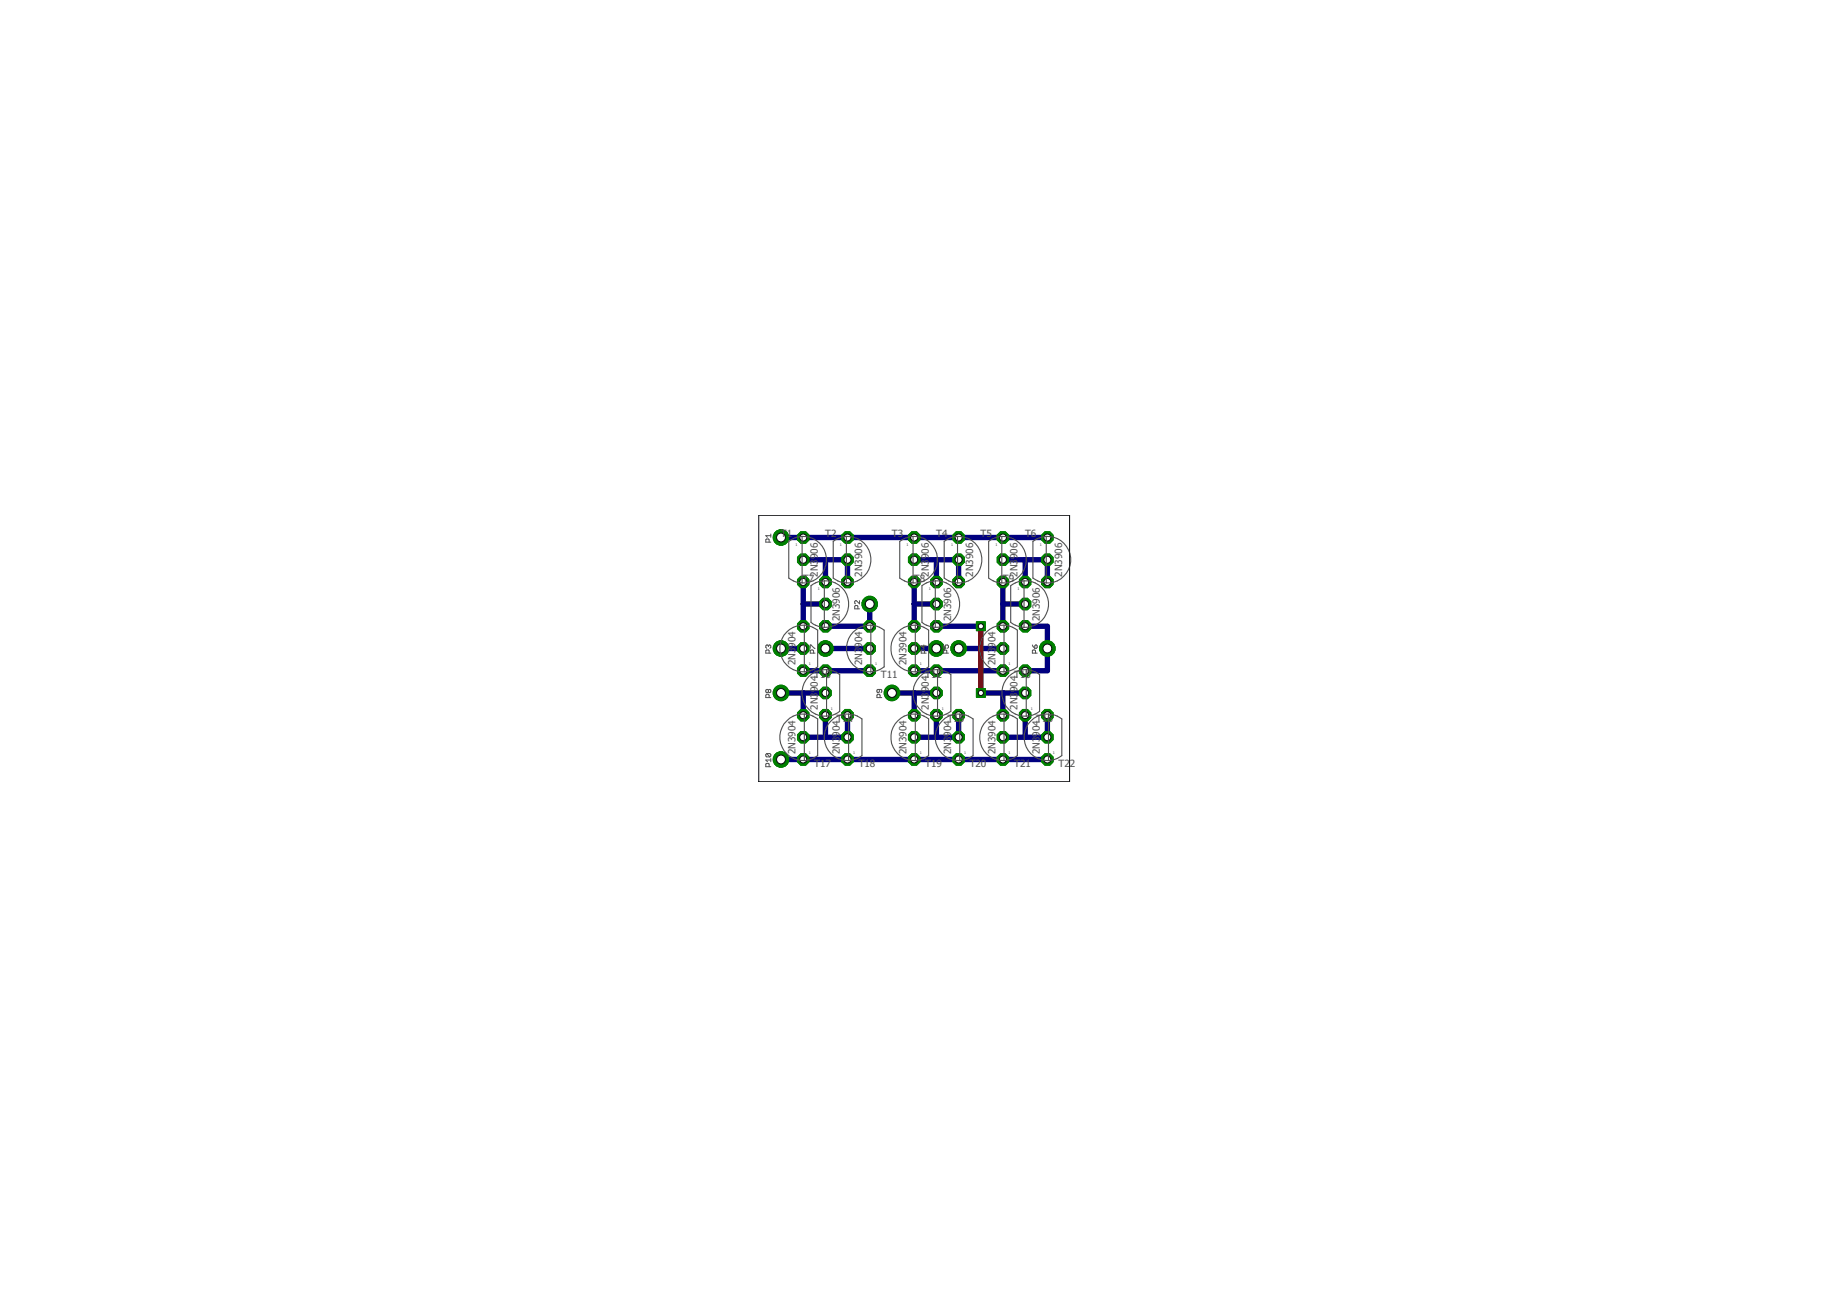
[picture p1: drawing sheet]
<svg xmlns="http://www.w3.org/2000/svg" width="210mm" height="148mm" viewBox="0 0 210 148" stroke-linecap="round" stroke-linejoin="round" font-family="sans-serif">
<defs><g id="words">
<g font-size="1.1" fill="#505050">
<text x="89.2" y="61.4">T1</text>
<text x="93.4" y="65.9" transform="rotate(-90 93.4 65.9)">2N3</text>
<text x="93.4" y="63.9" transform="rotate(-90 93.4 63.9)">906</text>
<text x="94.3" y="61.4">T2</text>
<text x="98.5" y="65.9" transform="rotate(-90 98.5 65.9)">2N3906</text>
<text x="101.9" y="61.4">T3</text>
<text x="106.1" y="65.9" transform="rotate(-90 106.1 65.9)">2N3</text>
<text x="106.1" y="63.9" transform="rotate(-90 106.1 63.9)">906</text>
<text x="107" y="61.4">T4</text>
<text x="111.2" y="65.9" transform="rotate(-90 111.2 65.9)">2N3906</text>
<text x="112" y="61.4">T5</text>
<text x="116.3" y="65.9" transform="rotate(-90 116.3 65.9)">2N3</text>
<text x="116.3" y="63.9" transform="rotate(-90 116.3 63.9)">906</text>
<text x="117.1" y="61.4">T6</text>
<text x="121.4" y="65.9" transform="rotate(-90 121.4 65.9)">2N3906</text>
<text x="91.8" y="66.5">T7</text>
<text x="96" y="70.9" transform="rotate(-90 96 70.9)">2N3906</text>
<text x="104.4" y="66.5">T8</text>
<text x="108.7" y="70.9" transform="rotate(-90 108.7 70.9)">2N3906</text>
<text x="114.6" y="66.5">T9</text>
<text x="118.8" y="70.9" transform="rotate(-90 118.8 70.9)">2N3906</text>
<text x="90.9" y="76" transform="rotate(-90 90.9 76)">2N3</text>
<text x="90.9" y="74" transform="rotate(-90 90.9 74)">904</text>
<text x="93" y="77.4">T10</text>
<text x="98.5" y="76" transform="rotate(-90 98.5 76)">2N3</text>
<text x="98.5" y="74" transform="rotate(-90 98.5 74)">904</text>
<text x="100.7" y="77.4">T11</text>
<text x="103.6" y="76" transform="rotate(-90 103.6 76)">2N3904</text>
<text x="105.7" y="77.4">T12</text>
<text x="113.7" y="76" transform="rotate(-90 113.7 76)">2N3</text>
<text x="113.7" y="74" transform="rotate(-90 113.7 74)">904</text>
<text x="115.9" y="77.4">T13</text>
<text x="93.4" y="81.1" transform="rotate(-90 93.4 81.1)">2N3</text>
<text x="93.4" y="79.1" transform="rotate(-90 93.4 79.1)">904</text>
<text x="95.6" y="82.5">T1</text>
<text x="96.9" y="82.5">4</text>
<text x="106.1" y="81.1" transform="rotate(-90 106.1 81.1)">2N3</text>
<text x="106.1" y="79.1" transform="rotate(-90 106.1 79.1)">904</text>
<text x="108.3" y="82.5">T1</text>
<text x="109.6" y="82.5">5</text>
<text x="116.3" y="81.1" transform="rotate(-90 116.3 81.1)">2N3</text>
<text x="116.3" y="79.1" transform="rotate(-90 116.3 79.1)">904</text>
<text x="118.4" y="82.5">T1</text>
<text x="119.7" y="82.5">6</text>
<text x="90.9" y="86.1" transform="rotate(-90 90.9 86.1)">2N3904</text>
<text x="93" y="87.6">T17</text>
<text x="96" y="86.1" transform="rotate(-90 96 86.1)">2N3</text>
<text x="96" y="84.1" transform="rotate(-90 96 84.1)">904</text>
<text x="98.1" y="87.6">T18</text>
<text x="103.6" y="86.1" transform="rotate(-90 103.6 86.1)">2N3904</text>
<text x="105.7" y="87.6">T19</text>
<text x="108.7" y="86.1" transform="rotate(-90 108.7 86.1)">2N3</text>
<text x="108.7" y="84.1" transform="rotate(-90 108.7 84.1)">904</text>
<text x="110.8" y="87.6">T20</text>
<text x="113.7" y="86.1" transform="rotate(-90 113.7 86.1)">2N3904</text>
<text x="115.9" y="87.6">T21</text>
<text x="118.8" y="86.1" transform="rotate(-90 118.8 86.1)">2N3</text>
<text x="118.8" y="84.1" transform="rotate(-90 118.8 84.1)">904</text>
<text x="120.9" y="87.6">T2</text>
<text x="122.2" y="87.6">2</text>
</g>
<g font-size=".4" fill="#505050">
<text x="90.9" y="62.3">1</text>
<text x="96" y="62.3">1</text>
<text x="103.6" y="62.3">1</text>
<text x="108.7" y="62.3">1</text>
<text x="113.7" y="62.3">1</text>
<text x="118.8" y="62.3">1</text>
<text x="93.4" y="67.4">1</text>
<text x="106.1" y="67.4">1</text>
<text x="116.3" y="67.4">1</text>
<text x="92.4" y="76">1</text>
<text x="100" y="76">1</text>
<text x="105.1" y="76">1</text>
<text x="115.2" y="76">1</text>
<text x="94.9" y="81.1">1</text>
<text x="107.6" y="81.1">1</text>
<text x="117.8" y="81.1">1</text>
<text x="92.4" y="86.1">1</text>
<text x="97.5" y="86.1">1</text>
<text x="105.1" y="86.1">1</text>
<text x="110.2" y="86.1">1</text>
<text x="115.2" y="86.1">1</text>
<text x="120.3" y="86.1">1</text>
</g>
</g></defs>
<g fill="none" stroke="#000080" stroke-width=".61">
<path d="M89.2 61.4h30.5M89.2 74.1h2.6M89.2 79.2h5.1M91.8 63.9h5v2.6M91.8 66.5v5M91.8 79.2v2.5M91.8 69h2.5M91.8 76.6h7.6M94.3 63.9v2.6M94.3 74.1h5.1M99.4 69v2.5h-5.1M101.9 79.2h5.1"/>
<path d="M104.5 63.9h5v2.6M104.5 69h2.5M104.5 74.1h2.5M104.5 76.6h10.1M104.5 66.5v5M104.5 79.2v2.5M107 63.9v2.6M107 71.5h5.1M109.5 74.1h5.1M112.1 79.2h5M114.6 63.9h5.1v2.6M114.6 69h2.5"/>
<path d="M114.6 66.5v5M114.6 79.2v2.5M117.1 71.5h2.6v5.1h-2.6M117.1 63.9v2.6M89.2 86.8h30.5M94.3 81.7v2.5M96.8 81.7v2.5h-5M107 81.7v2.5M109.5 81.7v2.5h-5M117.1 81.7v2.5M119.7 81.7v2.5h-5.1"/>
</g>
<circle cx="89.2" cy="61.4" r=".89" fill="#008000" stroke="#008000" stroke-width=".11"/>
<circle cx="89.2" cy="61.4" r=".51" fill="#fff" stroke="#000" stroke-width=".11"/>
<circle cx="89.2" cy="86.8" r=".89" fill="#008000" stroke="#008000" stroke-width=".11"/>
<circle cx="89.2" cy="86.8" r=".51" fill="#fff" stroke="#000" stroke-width=".11"/>
<circle cx="99.4" cy="69" r=".89" fill="#008000" stroke="#008000" stroke-width=".11"/>
<circle cx="99.4" cy="69" r=".51" fill="#fff" stroke="#000" stroke-width=".11"/>
<circle cx="89.2" cy="74.1" r=".89" fill="#008000" stroke="#008000" stroke-width=".11"/>
<circle cx="89.2" cy="74.1" r=".51" fill="#fff" stroke="#000" stroke-width=".11"/>
<circle cx="107" cy="74.1" r=".89" fill="#008000" stroke="#008000" stroke-width=".11"/>
<circle cx="107" cy="74.1" r=".51" fill="#fff" stroke="#000" stroke-width=".11"/>
<circle cx="109.5" cy="74.1" r=".89" fill="#008000" stroke="#008000" stroke-width=".11"/>
<circle cx="109.5" cy="74.1" r=".51" fill="#fff" stroke="#000" stroke-width=".11"/>
<circle cx="119.7" cy="74.1" r=".89" fill="#008000" stroke="#008000" stroke-width=".11"/>
<circle cx="119.7" cy="74.1" r=".51" fill="#fff" stroke="#000" stroke-width=".11"/>
<circle cx="94.3" cy="74.1" r=".89" fill="#008000" stroke="#008000" stroke-width=".11"/>
<circle cx="94.3" cy="74.1" r=".51" fill="#fff" stroke="#000" stroke-width=".11"/>
<circle cx="89.2" cy="79.2" r=".89" fill="#008000" stroke="#008000" stroke-width=".11"/>
<circle cx="89.2" cy="79.2" r=".51" fill="#fff" stroke="#000" stroke-width=".11"/>
<circle cx="101.9" cy="79.2" r=".89" fill="#008000" stroke="#008000" stroke-width=".11"/>
<circle cx="101.9" cy="79.2" r=".51" fill="#fff" stroke="#000" stroke-width=".11"/>
<circle cx="91.8" cy="66.5" r=".71" fill="#008000" stroke="#008000" stroke-width=".11"/>
<circle cx="91.8" cy="66.5" r=".4" fill="#fff" stroke="#000" stroke-width=".11"/>
<circle cx="91.8" cy="61.4" r=".71" fill="#008000" stroke="#008000" stroke-width=".11"/>
<circle cx="91.8" cy="61.4" r=".4" fill="#fff" stroke="#000" stroke-width=".11"/>
<circle cx="91.8" cy="63.9" r=".71" fill="#008000" stroke="#008000" stroke-width=".11"/>
<circle cx="91.8" cy="63.9" r=".4" fill="#fff" stroke="#000" stroke-width=".11"/>
<circle cx="91.8" cy="71.5" r=".71" fill="#008000" stroke="#008000" stroke-width=".11"/>
<circle cx="91.8" cy="71.5" r=".4" fill="#fff" stroke="#000" stroke-width=".11"/>
<circle cx="91.8" cy="76.6" r=".71" fill="#008000" stroke="#008000" stroke-width=".11"/>
<circle cx="91.8" cy="76.6" r=".4" fill="#fff" stroke="#000" stroke-width=".11"/>
<circle cx="91.8" cy="74.1" r=".71" fill="#008000" stroke="#008000" stroke-width=".11"/>
<circle cx="91.8" cy="74.1" r=".4" fill="#fff" stroke="#000" stroke-width=".11"/>
<circle cx="99.4" cy="71.5" r=".71" fill="#008000" stroke="#008000" stroke-width=".11"/>
<circle cx="99.4" cy="71.5" r=".4" fill="#fff" stroke="#000" stroke-width=".11"/>
<circle cx="99.4" cy="76.6" r=".71" fill="#008000" stroke="#008000" stroke-width=".11"/>
<circle cx="99.4" cy="76.6" r=".4" fill="#fff" stroke="#000" stroke-width=".11"/>
<circle cx="99.4" cy="74.1" r=".71" fill="#008000" stroke="#008000" stroke-width=".11"/>
<circle cx="99.4" cy="74.1" r=".4" fill="#fff" stroke="#000" stroke-width=".11"/>
<circle cx="104.5" cy="71.5" r=".71" fill="#008000" stroke="#008000" stroke-width=".11"/>
<circle cx="104.5" cy="71.5" r=".4" fill="#fff" stroke="#000" stroke-width=".11"/>
<circle cx="104.5" cy="76.6" r=".71" fill="#008000" stroke="#008000" stroke-width=".11"/>
<circle cx="104.5" cy="76.6" r=".4" fill="#fff" stroke="#000" stroke-width=".11"/>
<circle cx="104.5" cy="74.1" r=".71" fill="#008000" stroke="#008000" stroke-width=".11"/>
<circle cx="104.5" cy="74.1" r=".4" fill="#fff" stroke="#000" stroke-width=".11"/>
<circle cx="114.6" cy="71.5" r=".71" fill="#008000" stroke="#008000" stroke-width=".11"/>
<circle cx="114.6" cy="71.5" r=".4" fill="#fff" stroke="#000" stroke-width=".11"/>
<circle cx="114.6" cy="76.6" r=".71" fill="#008000" stroke="#008000" stroke-width=".11"/>
<circle cx="114.6" cy="76.6" r=".4" fill="#fff" stroke="#000" stroke-width=".11"/>
<circle cx="114.6" cy="74.1" r=".71" fill="#008000" stroke="#008000" stroke-width=".11"/>
<circle cx="114.6" cy="74.1" r=".4" fill="#fff" stroke="#000" stroke-width=".11"/>
<circle cx="94.3" cy="76.6" r=".71" fill="#008000" stroke="#008000" stroke-width=".11"/>
<circle cx="94.3" cy="76.6" r=".4" fill="#fff" stroke="#000" stroke-width=".11"/>
<circle cx="94.3" cy="81.7" r=".71" fill="#008000" stroke="#008000" stroke-width=".11"/>
<circle cx="94.3" cy="81.7" r=".4" fill="#fff" stroke="#000" stroke-width=".11"/>
<circle cx="94.3" cy="79.2" r=".71" fill="#008000" stroke="#008000" stroke-width=".11"/>
<circle cx="94.3" cy="79.2" r=".4" fill="#fff" stroke="#000" stroke-width=".11"/>
<circle cx="107" cy="76.6" r=".71" fill="#008000" stroke="#008000" stroke-width=".11"/>
<circle cx="107" cy="76.6" r=".4" fill="#fff" stroke="#000" stroke-width=".11"/>
<circle cx="107" cy="81.7" r=".71" fill="#008000" stroke="#008000" stroke-width=".11"/>
<circle cx="107" cy="81.7" r=".4" fill="#fff" stroke="#000" stroke-width=".11"/>
<circle cx="107" cy="79.2" r=".71" fill="#008000" stroke="#008000" stroke-width=".11"/>
<circle cx="107" cy="79.2" r=".4" fill="#fff" stroke="#000" stroke-width=".11"/>
<circle cx="117.1" cy="76.6" r=".71" fill="#008000" stroke="#008000" stroke-width=".11"/>
<circle cx="117.1" cy="76.6" r=".4" fill="#fff" stroke="#000" stroke-width=".11"/>
<circle cx="117.1" cy="81.7" r=".71" fill="#008000" stroke="#008000" stroke-width=".11"/>
<circle cx="117.1" cy="81.7" r=".4" fill="#fff" stroke="#000" stroke-width=".11"/>
<circle cx="117.1" cy="79.2" r=".71" fill="#008000" stroke="#008000" stroke-width=".11"/>
<circle cx="117.1" cy="79.2" r=".4" fill="#fff" stroke="#000" stroke-width=".11"/>
<circle cx="91.8" cy="81.7" r=".71" fill="#008000" stroke="#008000" stroke-width=".11"/>
<circle cx="91.8" cy="81.7" r=".4" fill="#fff" stroke="#000" stroke-width=".11"/>
<circle cx="91.8" cy="86.8" r=".71" fill="#008000" stroke="#008000" stroke-width=".11"/>
<circle cx="91.8" cy="86.8" r=".4" fill="#fff" stroke="#000" stroke-width=".11"/>
<circle cx="91.8" cy="84.2" r=".71" fill="#008000" stroke="#008000" stroke-width=".11"/>
<circle cx="91.8" cy="84.2" r=".4" fill="#fff" stroke="#000" stroke-width=".11"/>
<circle cx="96.8" cy="81.7" r=".71" fill="#008000" stroke="#008000" stroke-width=".11"/>
<circle cx="96.8" cy="81.7" r=".4" fill="#fff" stroke="#000" stroke-width=".11"/>
<circle cx="96.8" cy="86.8" r=".71" fill="#008000" stroke="#008000" stroke-width=".11"/>
<circle cx="96.8" cy="86.8" r=".4" fill="#fff" stroke="#000" stroke-width=".11"/>
<circle cx="96.8" cy="84.2" r=".71" fill="#008000" stroke="#008000" stroke-width=".11"/>
<circle cx="96.8" cy="84.2" r=".4" fill="#fff" stroke="#000" stroke-width=".11"/>
<circle cx="104.5" cy="81.7" r=".71" fill="#008000" stroke="#008000" stroke-width=".11"/>
<circle cx="104.5" cy="81.7" r=".4" fill="#fff" stroke="#000" stroke-width=".11"/>
<circle cx="104.5" cy="86.8" r=".71" fill="#008000" stroke="#008000" stroke-width=".11"/>
<circle cx="104.5" cy="86.8" r=".4" fill="#fff" stroke="#000" stroke-width=".11"/>
<circle cx="104.5" cy="84.2" r=".71" fill="#008000" stroke="#008000" stroke-width=".11"/>
<circle cx="104.5" cy="84.2" r=".4" fill="#fff" stroke="#000" stroke-width=".11"/>
<circle cx="96.8" cy="66.5" r=".71" fill="#008000" stroke="#008000" stroke-width=".11"/>
<circle cx="96.8" cy="66.5" r=".4" fill="#fff" stroke="#000" stroke-width=".11"/>
<circle cx="96.8" cy="61.4" r=".71" fill="#008000" stroke="#008000" stroke-width=".11"/>
<circle cx="96.8" cy="61.4" r=".4" fill="#fff" stroke="#000" stroke-width=".11"/>
<circle cx="96.8" cy="63.9" r=".71" fill="#008000" stroke="#008000" stroke-width=".11"/>
<circle cx="96.8" cy="63.9" r=".4" fill="#fff" stroke="#000" stroke-width=".11"/>
<circle cx="109.5" cy="81.7" r=".71" fill="#008000" stroke="#008000" stroke-width=".11"/>
<circle cx="109.5" cy="81.7" r=".4" fill="#fff" stroke="#000" stroke-width=".11"/>
<circle cx="109.5" cy="86.8" r=".71" fill="#008000" stroke="#008000" stroke-width=".11"/>
<circle cx="109.5" cy="86.8" r=".4" fill="#fff" stroke="#000" stroke-width=".11"/>
<circle cx="109.5" cy="84.2" r=".71" fill="#008000" stroke="#008000" stroke-width=".11"/>
<circle cx="109.5" cy="84.2" r=".4" fill="#fff" stroke="#000" stroke-width=".11"/>
<circle cx="114.6" cy="81.7" r=".71" fill="#008000" stroke="#008000" stroke-width=".11"/>
<circle cx="114.6" cy="81.7" r=".4" fill="#fff" stroke="#000" stroke-width=".11"/>
<circle cx="114.6" cy="86.8" r=".71" fill="#008000" stroke="#008000" stroke-width=".11"/>
<circle cx="114.6" cy="86.8" r=".4" fill="#fff" stroke="#000" stroke-width=".11"/>
<circle cx="114.6" cy="84.2" r=".71" fill="#008000" stroke="#008000" stroke-width=".11"/>
<circle cx="114.6" cy="84.2" r=".4" fill="#fff" stroke="#000" stroke-width=".11"/>
<circle cx="119.7" cy="81.7" r=".71" fill="#008000" stroke="#008000" stroke-width=".11"/>
<circle cx="119.7" cy="81.7" r=".4" fill="#fff" stroke="#000" stroke-width=".11"/>
<circle cx="119.7" cy="86.8" r=".71" fill="#008000" stroke="#008000" stroke-width=".11"/>
<circle cx="119.7" cy="86.8" r=".4" fill="#fff" stroke="#000" stroke-width=".11"/>
<circle cx="119.7" cy="84.2" r=".71" fill="#008000" stroke="#008000" stroke-width=".11"/>
<circle cx="119.7" cy="84.2" r=".4" fill="#fff" stroke="#000" stroke-width=".11"/>
<circle cx="104.5" cy="66.5" r=".71" fill="#008000" stroke="#008000" stroke-width=".11"/>
<circle cx="104.5" cy="66.5" r=".4" fill="#fff" stroke="#000" stroke-width=".11"/>
<circle cx="104.5" cy="61.4" r=".71" fill="#008000" stroke="#008000" stroke-width=".11"/>
<circle cx="104.5" cy="61.4" r=".4" fill="#fff" stroke="#000" stroke-width=".11"/>
<circle cx="104.5" cy="63.9" r=".71" fill="#008000" stroke="#008000" stroke-width=".11"/>
<circle cx="104.5" cy="63.9" r=".4" fill="#fff" stroke="#000" stroke-width=".11"/>
<circle cx="109.5" cy="66.5" r=".71" fill="#008000" stroke="#008000" stroke-width=".11"/>
<circle cx="109.5" cy="66.5" r=".4" fill="#fff" stroke="#000" stroke-width=".11"/>
<circle cx="109.5" cy="61.4" r=".71" fill="#008000" stroke="#008000" stroke-width=".11"/>
<circle cx="109.5" cy="61.4" r=".4" fill="#fff" stroke="#000" stroke-width=".11"/>
<circle cx="109.5" cy="63.9" r=".71" fill="#008000" stroke="#008000" stroke-width=".11"/>
<circle cx="109.5" cy="63.9" r=".4" fill="#fff" stroke="#000" stroke-width=".11"/>
<circle cx="114.6" cy="66.5" r=".71" fill="#008000" stroke="#008000" stroke-width=".11"/>
<circle cx="114.6" cy="66.5" r=".4" fill="#fff" stroke="#000" stroke-width=".11"/>
<circle cx="114.6" cy="61.4" r=".71" fill="#008000" stroke="#008000" stroke-width=".11"/>
<circle cx="114.6" cy="61.4" r=".4" fill="#fff" stroke="#000" stroke-width=".11"/>
<circle cx="114.6" cy="63.9" r=".71" fill="#008000" stroke="#008000" stroke-width=".11"/>
<circle cx="114.6" cy="63.9" r=".4" fill="#fff" stroke="#000" stroke-width=".11"/>
<circle cx="119.7" cy="66.5" r=".71" fill="#008000" stroke="#008000" stroke-width=".11"/>
<circle cx="119.7" cy="66.5" r=".4" fill="#fff" stroke="#000" stroke-width=".11"/>
<circle cx="119.7" cy="61.4" r=".71" fill="#008000" stroke="#008000" stroke-width=".11"/>
<circle cx="119.7" cy="61.4" r=".4" fill="#fff" stroke="#000" stroke-width=".11"/>
<circle cx="119.7" cy="63.9" r=".71" fill="#008000" stroke="#008000" stroke-width=".11"/>
<circle cx="119.7" cy="63.9" r=".4" fill="#fff" stroke="#000" stroke-width=".11"/>
<circle cx="94.3" cy="71.5" r=".71" fill="#008000" stroke="#008000" stroke-width=".11"/>
<circle cx="94.3" cy="71.5" r=".4" fill="#fff" stroke="#000" stroke-width=".11"/>
<circle cx="94.3" cy="66.5" r=".71" fill="#008000" stroke="#008000" stroke-width=".11"/>
<circle cx="94.3" cy="66.5" r=".4" fill="#fff" stroke="#000" stroke-width=".11"/>
<circle cx="94.3" cy="69" r=".71" fill="#008000" stroke="#008000" stroke-width=".11"/>
<circle cx="94.3" cy="69" r=".4" fill="#fff" stroke="#000" stroke-width=".11"/>
<circle cx="107" cy="71.5" r=".71" fill="#008000" stroke="#008000" stroke-width=".11"/>
<circle cx="107" cy="71.5" r=".4" fill="#fff" stroke="#000" stroke-width=".11"/>
<circle cx="107" cy="66.5" r=".71" fill="#008000" stroke="#008000" stroke-width=".11"/>
<circle cx="107" cy="66.5" r=".4" fill="#fff" stroke="#000" stroke-width=".11"/>
<circle cx="107" cy="69" r=".71" fill="#008000" stroke="#008000" stroke-width=".11"/>
<circle cx="107" cy="69" r=".4" fill="#fff" stroke="#000" stroke-width=".11"/>
<circle cx="117.1" cy="71.5" r=".71" fill="#008000" stroke="#008000" stroke-width=".11"/>
<circle cx="117.1" cy="71.5" r=".4" fill="#fff" stroke="#000" stroke-width=".11"/>
<circle cx="117.1" cy="66.5" r=".71" fill="#008000" stroke="#008000" stroke-width=".11"/>
<circle cx="117.1" cy="66.5" r=".4" fill="#fff" stroke="#000" stroke-width=".11"/>
<circle cx="117.1" cy="69" r=".71" fill="#008000" stroke="#008000" stroke-width=".11"/>
<circle cx="117.1" cy="69" r=".4" fill="#fff" stroke="#000" stroke-width=".11"/>
<path d="M111.6 78.7h1v1h-1z" fill="#008000" stroke="#008000" stroke-width=".11"/>
<circle cx="112.1" cy="79.2" r=".3" fill="#fff" stroke="#000" stroke-width=".11"/>
<path d="M111.6 71h1v1.1h-1z" fill="#008000" stroke="#008000" stroke-width=".11"/>
<circle cx="112.1" cy="71.5" r=".3" fill="#fff" stroke="#000" stroke-width=".11"/>
<path d="M112.1 71.5v7.7" fill="none" stroke="#800000" stroke-width=".61"/>
<circle cx="89.2" cy="61.4" r=".89" fill="#008000" stroke="#008000" stroke-width=".11"/>
<circle cx="89.2" cy="61.4" r=".51" fill="#fff" stroke="#000" stroke-width=".11"/>
<circle cx="89.2" cy="86.8" r=".89" fill="#008000" stroke="#008000" stroke-width=".11"/>
<circle cx="89.2" cy="86.8" r=".51" fill="#fff" stroke="#000" stroke-width=".11"/>
<circle cx="99.4" cy="69" r=".89" fill="#008000" stroke="#008000" stroke-width=".11"/>
<circle cx="99.4" cy="69" r=".51" fill="#fff" stroke="#000" stroke-width=".11"/>
<circle cx="89.2" cy="74.1" r=".89" fill="#008000" stroke="#008000" stroke-width=".11"/>
<circle cx="89.2" cy="74.1" r=".51" fill="#fff" stroke="#000" stroke-width=".11"/>
<circle cx="107" cy="74.1" r=".89" fill="#008000" stroke="#008000" stroke-width=".11"/>
<circle cx="107" cy="74.1" r=".51" fill="#fff" stroke="#000" stroke-width=".11"/>
<circle cx="109.5" cy="74.1" r=".89" fill="#008000" stroke="#008000" stroke-width=".11"/>
<circle cx="109.5" cy="74.1" r=".51" fill="#fff" stroke="#000" stroke-width=".11"/>
<circle cx="119.7" cy="74.1" r=".89" fill="#008000" stroke="#008000" stroke-width=".11"/>
<circle cx="119.7" cy="74.1" r=".51" fill="#fff" stroke="#000" stroke-width=".11"/>
<circle cx="94.3" cy="74.1" r=".89" fill="#008000" stroke="#008000" stroke-width=".11"/>
<circle cx="94.3" cy="74.1" r=".51" fill="#fff" stroke="#000" stroke-width=".11"/>
<circle cx="89.2" cy="79.2" r=".89" fill="#008000" stroke="#008000" stroke-width=".11"/>
<circle cx="89.2" cy="79.2" r=".51" fill="#fff" stroke="#000" stroke-width=".11"/>
<circle cx="101.9" cy="79.2" r=".89" fill="#008000" stroke="#008000" stroke-width=".11"/>
<circle cx="101.9" cy="79.2" r=".51" fill="#fff" stroke="#000" stroke-width=".11"/>
<circle cx="91.8" cy="66.5" r=".71" fill="#008000" stroke="#008000" stroke-width=".11"/>
<circle cx="91.8" cy="66.5" r=".4" fill="#fff" stroke="#000" stroke-width=".11"/>
<circle cx="91.8" cy="61.4" r=".71" fill="#008000" stroke="#008000" stroke-width=".11"/>
<circle cx="91.8" cy="61.4" r=".4" fill="#fff" stroke="#000" stroke-width=".11"/>
<circle cx="91.8" cy="63.9" r=".71" fill="#008000" stroke="#008000" stroke-width=".11"/>
<circle cx="91.8" cy="63.9" r=".4" fill="#fff" stroke="#000" stroke-width=".11"/>
<circle cx="91.8" cy="71.5" r=".71" fill="#008000" stroke="#008000" stroke-width=".11"/>
<circle cx="91.8" cy="71.5" r=".4" fill="#fff" stroke="#000" stroke-width=".11"/>
<circle cx="91.8" cy="76.6" r=".71" fill="#008000" stroke="#008000" stroke-width=".11"/>
<circle cx="91.8" cy="76.6" r=".4" fill="#fff" stroke="#000" stroke-width=".11"/>
<circle cx="91.8" cy="74.1" r=".71" fill="#008000" stroke="#008000" stroke-width=".11"/>
<circle cx="91.8" cy="74.1" r=".4" fill="#fff" stroke="#000" stroke-width=".11"/>
<circle cx="99.4" cy="71.5" r=".71" fill="#008000" stroke="#008000" stroke-width=".11"/>
<circle cx="99.4" cy="71.5" r=".4" fill="#fff" stroke="#000" stroke-width=".11"/>
<circle cx="99.4" cy="76.6" r=".71" fill="#008000" stroke="#008000" stroke-width=".11"/>
<circle cx="99.4" cy="76.6" r=".4" fill="#fff" stroke="#000" stroke-width=".11"/>
<circle cx="99.4" cy="74.1" r=".71" fill="#008000" stroke="#008000" stroke-width=".11"/>
<circle cx="99.4" cy="74.1" r=".4" fill="#fff" stroke="#000" stroke-width=".11"/>
<circle cx="104.5" cy="71.5" r=".71" fill="#008000" stroke="#008000" stroke-width=".11"/>
<circle cx="104.5" cy="71.5" r=".4" fill="#fff" stroke="#000" stroke-width=".11"/>
<circle cx="104.5" cy="76.6" r=".71" fill="#008000" stroke="#008000" stroke-width=".11"/>
<circle cx="104.5" cy="76.6" r=".4" fill="#fff" stroke="#000" stroke-width=".11"/>
<circle cx="104.5" cy="74.1" r=".71" fill="#008000" stroke="#008000" stroke-width=".11"/>
<circle cx="104.5" cy="74.1" r=".4" fill="#fff" stroke="#000" stroke-width=".11"/>
<circle cx="114.6" cy="71.5" r=".71" fill="#008000" stroke="#008000" stroke-width=".11"/>
<circle cx="114.6" cy="71.5" r=".4" fill="#fff" stroke="#000" stroke-width=".11"/>
<circle cx="114.6" cy="76.6" r=".71" fill="#008000" stroke="#008000" stroke-width=".11"/>
<circle cx="114.6" cy="76.6" r=".4" fill="#fff" stroke="#000" stroke-width=".11"/>
<circle cx="114.6" cy="74.1" r=".71" fill="#008000" stroke="#008000" stroke-width=".11"/>
<circle cx="114.6" cy="74.1" r=".4" fill="#fff" stroke="#000" stroke-width=".11"/>
<circle cx="94.3" cy="76.6" r=".71" fill="#008000" stroke="#008000" stroke-width=".11"/>
<circle cx="94.3" cy="76.6" r=".4" fill="#fff" stroke="#000" stroke-width=".11"/>
<circle cx="94.3" cy="81.7" r=".71" fill="#008000" stroke="#008000" stroke-width=".11"/>
<circle cx="94.3" cy="81.7" r=".4" fill="#fff" stroke="#000" stroke-width=".11"/>
<circle cx="94.3" cy="79.2" r=".71" fill="#008000" stroke="#008000" stroke-width=".11"/>
<circle cx="94.3" cy="79.2" r=".4" fill="#fff" stroke="#000" stroke-width=".11"/>
<circle cx="107" cy="76.6" r=".71" fill="#008000" stroke="#008000" stroke-width=".11"/>
<circle cx="107" cy="76.6" r=".4" fill="#fff" stroke="#000" stroke-width=".11"/>
<circle cx="107" cy="81.7" r=".71" fill="#008000" stroke="#008000" stroke-width=".11"/>
<circle cx="107" cy="81.7" r=".4" fill="#fff" stroke="#000" stroke-width=".11"/>
<circle cx="107" cy="79.2" r=".71" fill="#008000" stroke="#008000" stroke-width=".11"/>
<circle cx="107" cy="79.2" r=".4" fill="#fff" stroke="#000" stroke-width=".11"/>
<circle cx="117.1" cy="76.6" r=".71" fill="#008000" stroke="#008000" stroke-width=".11"/>
<circle cx="117.1" cy="76.6" r=".4" fill="#fff" stroke="#000" stroke-width=".11"/>
<circle cx="117.1" cy="81.7" r=".71" fill="#008000" stroke="#008000" stroke-width=".11"/>
<circle cx="117.1" cy="81.7" r=".4" fill="#fff" stroke="#000" stroke-width=".11"/>
<circle cx="117.1" cy="79.2" r=".71" fill="#008000" stroke="#008000" stroke-width=".11"/>
<circle cx="117.1" cy="79.2" r=".4" fill="#fff" stroke="#000" stroke-width=".11"/>
<circle cx="91.8" cy="81.7" r=".71" fill="#008000" stroke="#008000" stroke-width=".11"/>
<circle cx="91.8" cy="81.7" r=".4" fill="#fff" stroke="#000" stroke-width=".11"/>
<circle cx="91.8" cy="86.8" r=".71" fill="#008000" stroke="#008000" stroke-width=".11"/>
<circle cx="91.8" cy="86.8" r=".4" fill="#fff" stroke="#000" stroke-width=".11"/>
<circle cx="91.8" cy="84.2" r=".71" fill="#008000" stroke="#008000" stroke-width=".11"/>
<circle cx="91.8" cy="84.2" r=".4" fill="#fff" stroke="#000" stroke-width=".11"/>
<circle cx="96.8" cy="81.7" r=".71" fill="#008000" stroke="#008000" stroke-width=".11"/>
<circle cx="96.8" cy="81.7" r=".4" fill="#fff" stroke="#000" stroke-width=".11"/>
<circle cx="96.8" cy="86.8" r=".71" fill="#008000" stroke="#008000" stroke-width=".11"/>
<circle cx="96.8" cy="86.8" r=".4" fill="#fff" stroke="#000" stroke-width=".11"/>
<circle cx="96.8" cy="84.2" r=".71" fill="#008000" stroke="#008000" stroke-width=".11"/>
<circle cx="96.8" cy="84.2" r=".4" fill="#fff" stroke="#000" stroke-width=".11"/>
<circle cx="104.5" cy="81.7" r=".71" fill="#008000" stroke="#008000" stroke-width=".11"/>
<circle cx="104.5" cy="81.7" r=".4" fill="#fff" stroke="#000" stroke-width=".11"/>
<circle cx="104.5" cy="86.8" r=".71" fill="#008000" stroke="#008000" stroke-width=".11"/>
<circle cx="104.5" cy="86.8" r=".4" fill="#fff" stroke="#000" stroke-width=".11"/>
<circle cx="104.5" cy="84.2" r=".71" fill="#008000" stroke="#008000" stroke-width=".11"/>
<circle cx="104.5" cy="84.2" r=".4" fill="#fff" stroke="#000" stroke-width=".11"/>
<circle cx="96.8" cy="66.5" r=".71" fill="#008000" stroke="#008000" stroke-width=".11"/>
<circle cx="96.8" cy="66.5" r=".4" fill="#fff" stroke="#000" stroke-width=".11"/>
<circle cx="96.8" cy="61.4" r=".71" fill="#008000" stroke="#008000" stroke-width=".11"/>
<circle cx="96.8" cy="61.4" r=".4" fill="#fff" stroke="#000" stroke-width=".11"/>
<circle cx="96.8" cy="63.9" r=".71" fill="#008000" stroke="#008000" stroke-width=".11"/>
<circle cx="96.8" cy="63.9" r=".4" fill="#fff" stroke="#000" stroke-width=".11"/>
<circle cx="109.5" cy="81.7" r=".71" fill="#008000" stroke="#008000" stroke-width=".11"/>
<circle cx="109.5" cy="81.7" r=".4" fill="#fff" stroke="#000" stroke-width=".11"/>
<circle cx="109.5" cy="86.8" r=".71" fill="#008000" stroke="#008000" stroke-width=".11"/>
<circle cx="109.5" cy="86.8" r=".4" fill="#fff" stroke="#000" stroke-width=".11"/>
<circle cx="109.5" cy="84.2" r=".71" fill="#008000" stroke="#008000" stroke-width=".11"/>
<circle cx="109.5" cy="84.2" r=".4" fill="#fff" stroke="#000" stroke-width=".11"/>
<circle cx="114.6" cy="81.7" r=".71" fill="#008000" stroke="#008000" stroke-width=".11"/>
<circle cx="114.6" cy="81.7" r=".4" fill="#fff" stroke="#000" stroke-width=".11"/>
<circle cx="114.6" cy="86.8" r=".71" fill="#008000" stroke="#008000" stroke-width=".11"/>
<circle cx="114.6" cy="86.8" r=".4" fill="#fff" stroke="#000" stroke-width=".11"/>
<circle cx="114.6" cy="84.2" r=".71" fill="#008000" stroke="#008000" stroke-width=".11"/>
<circle cx="114.6" cy="84.2" r=".4" fill="#fff" stroke="#000" stroke-width=".11"/>
<circle cx="119.7" cy="81.7" r=".71" fill="#008000" stroke="#008000" stroke-width=".11"/>
<circle cx="119.7" cy="81.7" r=".4" fill="#fff" stroke="#000" stroke-width=".11"/>
<circle cx="119.7" cy="86.8" r=".71" fill="#008000" stroke="#008000" stroke-width=".11"/>
<circle cx="119.7" cy="86.8" r=".4" fill="#fff" stroke="#000" stroke-width=".11"/>
<circle cx="119.7" cy="84.2" r=".71" fill="#008000" stroke="#008000" stroke-width=".11"/>
<circle cx="119.7" cy="84.2" r=".4" fill="#fff" stroke="#000" stroke-width=".11"/>
<circle cx="104.5" cy="66.5" r=".71" fill="#008000" stroke="#008000" stroke-width=".11"/>
<circle cx="104.5" cy="66.5" r=".4" fill="#fff" stroke="#000" stroke-width=".11"/>
<circle cx="104.5" cy="61.4" r=".71" fill="#008000" stroke="#008000" stroke-width=".11"/>
<circle cx="104.5" cy="61.4" r=".4" fill="#fff" stroke="#000" stroke-width=".11"/>
<circle cx="104.5" cy="63.9" r=".71" fill="#008000" stroke="#008000" stroke-width=".11"/>
<circle cx="104.5" cy="63.9" r=".4" fill="#fff" stroke="#000" stroke-width=".11"/>
<circle cx="109.5" cy="66.5" r=".71" fill="#008000" stroke="#008000" stroke-width=".11"/>
<circle cx="109.5" cy="66.5" r=".4" fill="#fff" stroke="#000" stroke-width=".11"/>
<circle cx="109.5" cy="61.4" r=".71" fill="#008000" stroke="#008000" stroke-width=".11"/>
<circle cx="109.5" cy="61.4" r=".4" fill="#fff" stroke="#000" stroke-width=".11"/>
<circle cx="109.5" cy="63.9" r=".71" fill="#008000" stroke="#008000" stroke-width=".11"/>
<circle cx="109.5" cy="63.9" r=".4" fill="#fff" stroke="#000" stroke-width=".11"/>
<circle cx="114.6" cy="66.5" r=".71" fill="#008000" stroke="#008000" stroke-width=".11"/>
<circle cx="114.6" cy="66.5" r=".4" fill="#fff" stroke="#000" stroke-width=".11"/>
<circle cx="114.6" cy="61.4" r=".71" fill="#008000" stroke="#008000" stroke-width=".11"/>
<circle cx="114.6" cy="61.4" r=".4" fill="#fff" stroke="#000" stroke-width=".11"/>
<circle cx="114.6" cy="63.9" r=".71" fill="#008000" stroke="#008000" stroke-width=".11"/>
<circle cx="114.6" cy="63.9" r=".4" fill="#fff" stroke="#000" stroke-width=".11"/>
<circle cx="119.7" cy="66.5" r=".71" fill="#008000" stroke="#008000" stroke-width=".11"/>
<circle cx="119.7" cy="66.5" r=".4" fill="#fff" stroke="#000" stroke-width=".11"/>
<circle cx="119.7" cy="61.4" r=".71" fill="#008000" stroke="#008000" stroke-width=".11"/>
<circle cx="119.7" cy="61.4" r=".4" fill="#fff" stroke="#000" stroke-width=".11"/>
<circle cx="119.7" cy="63.9" r=".71" fill="#008000" stroke="#008000" stroke-width=".11"/>
<circle cx="119.7" cy="63.9" r=".4" fill="#fff" stroke="#000" stroke-width=".11"/>
<circle cx="94.3" cy="71.5" r=".71" fill="#008000" stroke="#008000" stroke-width=".11"/>
<circle cx="94.3" cy="71.5" r=".4" fill="#fff" stroke="#000" stroke-width=".11"/>
<circle cx="94.3" cy="66.5" r=".71" fill="#008000" stroke="#008000" stroke-width=".11"/>
<circle cx="94.3" cy="66.5" r=".4" fill="#fff" stroke="#000" stroke-width=".11"/>
<circle cx="94.3" cy="69" r=".71" fill="#008000" stroke="#008000" stroke-width=".11"/>
<circle cx="94.3" cy="69" r=".4" fill="#fff" stroke="#000" stroke-width=".11"/>
<circle cx="107" cy="71.5" r=".71" fill="#008000" stroke="#008000" stroke-width=".11"/>
<circle cx="107" cy="71.5" r=".4" fill="#fff" stroke="#000" stroke-width=".11"/>
<circle cx="107" cy="66.5" r=".71" fill="#008000" stroke="#008000" stroke-width=".11"/>
<circle cx="107" cy="66.5" r=".4" fill="#fff" stroke="#000" stroke-width=".11"/>
<circle cx="107" cy="69" r=".71" fill="#008000" stroke="#008000" stroke-width=".11"/>
<circle cx="107" cy="69" r=".4" fill="#fff" stroke="#000" stroke-width=".11"/>
<circle cx="117.1" cy="71.5" r=".71" fill="#008000" stroke="#008000" stroke-width=".11"/>
<circle cx="117.1" cy="71.5" r=".4" fill="#fff" stroke="#000" stroke-width=".11"/>
<circle cx="117.1" cy="66.5" r=".71" fill="#008000" stroke="#008000" stroke-width=".11"/>
<circle cx="117.1" cy="66.5" r=".4" fill="#fff" stroke="#000" stroke-width=".11"/>
<circle cx="117.1" cy="69" r=".71" fill="#008000" stroke="#008000" stroke-width=".11"/>
<circle cx="117.1" cy="69" r=".4" fill="#fff" stroke="#000" stroke-width=".11"/>
<path d="M111.6 78.7h1v1h-1z" fill="#008000" stroke="#008000" stroke-width=".11"/>
<circle cx="112.1" cy="79.2" r=".3" fill="#fff" stroke="#000" stroke-width=".11"/>
<path d="M111.6 71h1v1.1h-1z" fill="#008000" stroke="#008000" stroke-width=".11"/>
<circle cx="112.1" cy="71.5" r=".3" fill="#fff" stroke="#000" stroke-width=".11"/>
<g fill="none" stroke="#505050" stroke-width=".11">
<path d="M87.8 73.8l-.1-.1-.2 .1v.2l.1 .1M87.8 78.8h-.1h-.2v.2l.1 .1 .2-.1M87.8 73.8l.1-.1 .2 .1v.2l-.1 .1M87.8 78.8h.1h.2v.2l-.1 .1-.2-.1M87.8 73.8v.1M87.8 78.8v.2M87.9 61.9v-.2l-.1-.1-.3 .1v.2h.6M87.9 74.6v-.3h-.1h-.3v.3h.6M87.9 79.7v-.3l-.1-.1h-.2l-.1 .1v.3h.6M88.1 61.2h-.6l.2 .2M88.1 61v.4M92.6 74.1v-.4l.5 .4"/>
<path d="M93 74.6v-.3h-.1h-.3v.3h.5M98 69.6v-.3l-.3-.1v.1v.3h.5M98.2 68.6v.4l-.3-.4-.2 .1v.3M100.5 78.8v.2l-.1 .1-.2-.1 .1-.2h.4h.1l-.1 .3M100.6 79.7v-.3l-.1-.1h-.2l-.1 .4h.6M105.6 73.7v.4l-.3-.3h.5M105.6 74.6v-.3h-.3v.3h.5M107.8 73.7v.4h.3l-.1-.2 .1-.2h.2l.1 .1v.2l-.1 .1M108.2 74.6v-.3h-.1h-.3v.3h.6M118 73.7l.2 .4M118.3 74.6v-.3h-.3v.3h.5M118.3 73.7l.2 .1-.1 .3h-.2z"/>
<path d="M87.6 86.1l-.1 .1v.2l.1 .1h.4M87.6 86.1h.4l.1 .1v.2l-.1 .1M87.6 86.1l.4 .4M87.9 87.6v-.3l-.1-.1-.3 .1v.3h.6M88.1 86.7v.3M88.1 86.8h-.6l.2 .2"/>
</g>
<g fill="none" stroke="#505050" stroke-width=".13">
<path d="M90.6 66.4l1.1 .2M91.7 61.3a2.66 2.66 0 0 1 2.7 2.6 2.66 2.66 0 0 1-2.7 2.7M91.7 61.3a2.63 2.63 0 0 0-1.6 .5v4.2l.6 .4M91.7 61.3v5.3M91.9 71.4a2.67 2.67 0 0 0-2.8 2.7 2.67 2.67 0 0 0 2.8 2.7M91.9 71.4l1 .3M91.9 71.4v5.4M92.9 71.7l.5 .3v4.2l-.8 .4-.7 .2M93.2 71.4l1 .3M94.2 66.4a2.66 2.66 0 0 1 2.8 2.6 2.66 2.66 0 0 1-2.8 2.7M94.2 66.4a2.41 2.41 0 0 0-1.5 .5v4.2l.5 .3M94.2 66.4v5.3"/>
<path d="M94.4 76.5a2.66 2.66 0 0 0-2.8 2.7 2.66 2.66 0 0 0 2.8 2.6M94.4 76.5l1 .2 .5 .4v4.2l-.2 .1a2.4 2.4 0 0 1-1.3 .4M94.4 76.5v5.3M96.7 61.3a2.66 2.66 0 0 1 2.8 2.6 2.66 2.66 0 0 1-2.8 2.7M96.7 61.3l-.7 .1-.8 .4v4.2l.3 .2a2.25 2.25 0 0 0 1.2 .4M96.7 61.3v5.3M99.5 71.4a2.67 2.67 0 0 0-2.8 2.7 2.67 2.67 0 0 0 2.8 2.7M99.5 71.4l1 .3M99.5 71.4v5.4M100.5 71.7l.5 .3v4.2l-.2 .1a2.51 2.51 0 0 1-1.3 .5M103.3 66.4l1 .2M104.3 61.3a2.66 2.66 0 0 1 2.8 2.6 2.66 2.66 0 0 1-2.8 2.7"/>
<path d="M104.3 61.3l-1 .2-.5 .3v4.2l.6 .4M104.3 61.3v5.3M104.6 71.4a2.67 2.67 0 0 0-2.8 2.7 2.67 2.67 0 0 0 2.8 2.7M104.6 71.4l1 .3M104.6 71.4v5.4M105.6 71.7l.5 .3v4.2l-.8 .4-.7 .2M105.9 71.4l1 .3M106.9 66.4a2.66 2.66 0 0 1 2.8 2.6 2.66 2.66 0 0 1-2.8 2.7M106.9 66.4a2.51 2.51 0 0 0-1.6 .5v4.2l.6 .3M106.9 66.4v5.3M107.1 76.5a2.66 2.66 0 0 0-2.8 2.7 2.66 2.66 0 0 0 2.8 2.6M107.1 76.5l1 .3"/>
<path d="M107.1 76.5v5.3M108.1 76.7l.5 .4v4.2l-.2 .1a2.4 2.4 0 0 1-1.3 .4M108.4 66.4l1 .2M109.4 61.3a2.66 2.66 0 0 1 2.8 2.6 2.66 2.66 0 0 1-2.8 2.7M109.4 61.3a2.63 2.63 0 0 0-1.5 .5v4.2l.5 .4M109.4 61.3v5.3M113.5 66.4l1 .2M114.5 61.3a2.66 2.66 0 0 1 2.8 2.6 2.66 2.66 0 0 1-2.8 2.7M114.5 61.3l-.7 .1-.8 .4v4.2l.5 .4M114.5 61.3v5.3M114.7 71.4a2.67 2.67 0 0 0-2.8 2.7 2.67 2.67 0 0 0 2.8 2.7M114.7 71.4l1 .3"/>
<path d="M114.7 71.4v5.4M115.7 71.7l.5 .3v4.2l-.8 .4-.7 .2M116 71.4l1 .3M117 66.4a2.66 2.66 0 0 1 2.8 2.6 2.66 2.66 0 0 1-2.8 2.7M117 66.4a2.51 2.51 0 0 0-1.5 .5v4.2l.5 .3M117 66.4v5.3M117.3 76.5a2.66 2.66 0 0 0-2.8 2.7 2.66 2.66 0 0 0 2.8 2.6M117.3 76.5l1 .3M117.3 76.5v5.3M118.3 76.7l.5 .4v4.2l-.2 .1a2.4 2.4 0 0 1-1.3 .4M118.6 66.4l.9 .2M119.5 61.3a2.66 2.66 0 0 1 2.9 2.6 2.66 2.66 0 0 1-2.9 2.7"/>
<path d="M119.5 61.3l-.6 .1-.9 .4v4.2l.6 .4M119.5 61.3v5.3M91.9 81.6a2.66 2.66 0 0 0-2.8 2.6 2.66 2.66 0 0 0 2.8 2.7M91.9 81.6l1 .2M91.9 81.6v5.3M92.9 81.8l.5 .3v4.2l-.8 .5-.7 .1M97 81.6a2.66 2.66 0 0 0-2.8 2.6 2.66 2.66 0 0 0 2.8 2.7M97 81.6l1 .2M97 81.6v5.3M98 81.8l.5 .3v4.2l-.8 .5-.7 .1M104.6 81.6a2.66 2.66 0 0 0-2.8 2.6 2.66 2.66 0 0 0 2.8 2.7M104.6 81.6l1 .2"/>
<path d="M104.6 81.6v5.3M105.6 81.8l.5 .3v4.2l-.8 .5-.7 .1M109.7 81.6a2.66 2.66 0 0 0-2.8 2.6 2.66 2.66 0 0 0 2.8 2.7M109.7 81.6l1 .2M109.7 81.6v5.3M110.6 81.8l.6 .3v4.2l-.9 .5-.6 .1M114.7 81.6a2.66 2.66 0 0 0-2.8 2.6 2.66 2.66 0 0 0 2.8 2.7M114.7 81.6l1 .2M114.7 81.6v5.3M115.7 81.8l.5 .3v4.2l-.8 .5-.7 .1M119.8 81.6a2.66 2.66 0 0 0-2.8 2.6 2.66 2.66 0 0 0 2.8 2.7M119.8 81.6a2.51 2.51 0 0 1 1.5 .5v4.2l-.8 .5-.7 .1"/>
<path d="M119.8 81.6v5.3"/>
</g>
<path d="M86.7 58.9h35.5v30.4h-35.5z" fill="none" stroke="#000" stroke-width=".11"/>
<use href="#words"/>
</svg>
